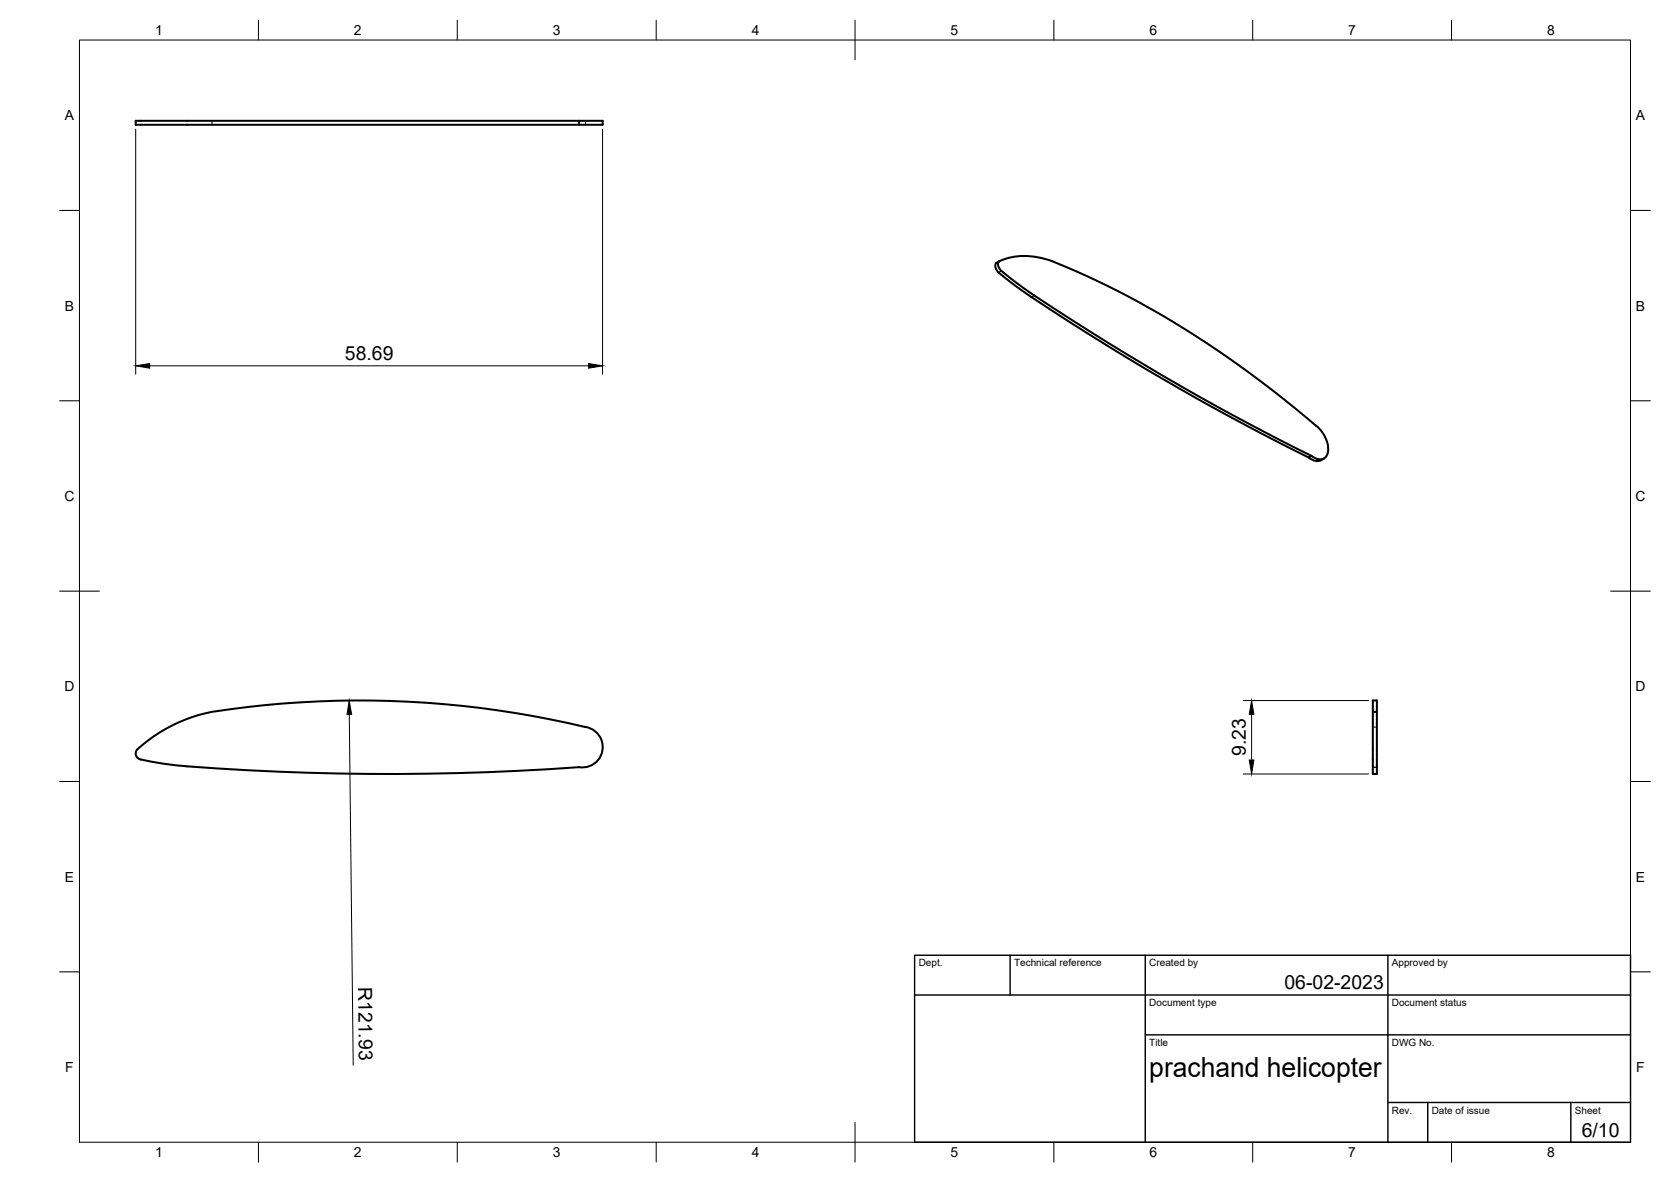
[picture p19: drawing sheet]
<svg xmlns="http://www.w3.org/2000/svg" width="420mm" height="297mm" viewBox="0 0 420 297" stroke-linecap="round" stroke-linejoin="round" font-family="sans-serif">
<defs><g id="words">
<text font-size="7" x="289" y="270.6">prachand helicopter</text>
<g font-size="4.9">
<text x="86.7" y="90.5">58.69</text>
<text x="313.2" y="190" transform="rotate(-90 313.2 190)">9.23</text>
<text x="90.1" y="248" transform="rotate(89 90.1 248)">R121.93</text>
<text x="323" y="248.5">06-02-2023</text>
<text x="397.7" y="285.7">6/10</text>
</g>
<g font-size="3.5">
<text x="39" y="8.8">1</text>
<text x="89" y="8.8">2</text>
<text x="139" y="8.8">3</text>
<text x="189" y="8.8">4</text>
<text x="239" y="8.8">5</text>
<text x="289" y="8.8">6</text>
<text x="339" y="8.8">7</text>
<text x="389" y="8.8">8</text>
<text x="16.3" y="30.2">A</text>
<text x="411.3" y="30.2">A</text>
<text x="16.3" y="78">B</text>
<text x="411.3" y="78">B</text>
<text x="16.2" y="125.9">C</text>
<text x="411.2" y="125.9">C</text>
<text x="16.2" y="173.7">D</text>
<text x="411.2" y="173.7">D</text>
<text x="16.3" y="221.6">E</text>
<text x="411.3" y="221.6">E</text>
<text x="16.4" y="269.4">F</text>
<text x="411.4" y="269.4">F</text>
<text x="39" y="290.8">1</text>
<text x="89" y="290.8">2</text>
<text x="139" y="290.8">3</text>
<text x="189" y="290.8">4</text>
<text x="239" y="290.8">5</text>
<text x="289" y="290.8">6</text>
<text x="339" y="290.8">7</text>
<text x="389" y="290.8">8</text>
</g>
<g font-size="2.5">
<text x="231" y="242.9">Dept.</text>
<text x="255" y="242.9">Technical reference</text>
<text x="289" y="242.9">Created by</text>
<text x="350" y="242.9">Approved by</text>
<text x="289" y="252.8">Document type</text>
<text x="350" y="252.8">Document status</text>
<text x="289" y="262.9">Title</text>
<text x="350" y="262.9">DWG No.</text>
<text x="350" y="279.9">Rev.</text>
<text x="360" y="279.9">Date of issue</text>
<text x="396" y="279.9">Sheet</text>
</g>
</g></defs>
<!-- layer: Visible -->
<path d="M145.6 30.4h-111.5v1h111.5v-1h5.9v1h-5.9M251.2 65.7a1.43 1.43 0 0 0-1 1.1 1.43 1.43 0 0 0 .6 1.4l3.6 2.9a595.6 595.6 0 0 0 74.6 43.9l.8-.4a614.3 614.3 0 0 1-73.1-42.7l-4.9-3.8M251.8 68.1a1.7 1.7 0 0 1-.5-2.5 17.3 17.3 0 0 1 13.2 0 243.4 243.4 0 0 1 67.5 42.4 6.8 6.8 0 0 1 1.7 6.3 2.1 2.1 0 0 1-3.3 .7l-.7-.5M329 115a2.89 2.89 0 0 0 3.9 .2M345.2 178.9v15.6h1v-15.6h-1v-2.9h1v2.9M147.2 182.7a5.1 5.1 0 0 1 4.3 5.9 5.1 5.1 0 0 1-5.9 4.2 660.7 660.7 0 0 1-101.5-.5l-8.8-1.5a1.53 1.53 0 0 1-.7-2.6 39.5 39.5 0 0 1 23.2-9.9 244.1 244.1 0 0 1 89.4 4.4" fill="none" stroke="#000" stroke-width=".51"/>
<!-- layer: Hidden -->
<path d="M53.3 30.4v1M147.2 30.4v1M345.2 182.7h1M345.2 192.8h1M345.2 192.9h1" fill="none" stroke="#000" stroke-width=".25"/>
<!-- layer: Visible Narrow -->
<path d="M251.8 68.1l-.7 .4M260.1 74.3l-.7 .4" fill="none" stroke="#000" stroke-width=".25"/>
<!-- layer: BORDER -->
<g fill="none" stroke="#000" stroke-width=".25">
<path d="M20 10.1h390v276.9h-390zM65 5.1v5M115 5.1v5M165 5.1v5M215 5.1v10M265 5.1v5M315 5.1v5M365 5.1v5M15 52.9h5M410 52.9h5M15 100.7h5M410 100.7h5"/>
<path d="M15 148.6h10M405 148.6h10M15 196.4h5M410 196.4h5M15 244.2h5M410 244.2h5M65 287v5M115 287v5M165 287v5M215 282.1v9.9M265 287v5M315 287v5"/>
<path d="M365 287v5"/>
</g>
<!-- layer: TITLEBLOCK -->
<path d="M230 240.1h180v46.9h-180zM230 250h180M254 240.1v9.9M288 240.1v46.9M349 240.1v46.9M288 260.1h122M349 277.1h61M359 277.1v9.9M395 277.1v9.9" fill="none" stroke="#000" stroke-width=".36"/>
<!-- layer: FD_Dimensions -->
<path d="M34.1 32.5v61.5M151.5 32.5v61.5M37.6 91.9h110.4M87.8 179.6l1 88.1M312.6 176.1h31.5M314.7 179.5v11.5M312.6 194.5h31.5" fill="none" stroke="#000" stroke-width=".25"/>
<path d="M34.1 91.9l3.5-.5v1.1zM148 91.4l3.5 .5-3.5 .6zM87.8 176.1l.6 3.4-1.2 .1zM314.7 176.1l.6 3.4h-1.2zM314.1 191h1.2l-.6 3.5z" fill="#000" stroke="#000" stroke-width=".25"/>
<use href="#words"/>
</svg>
